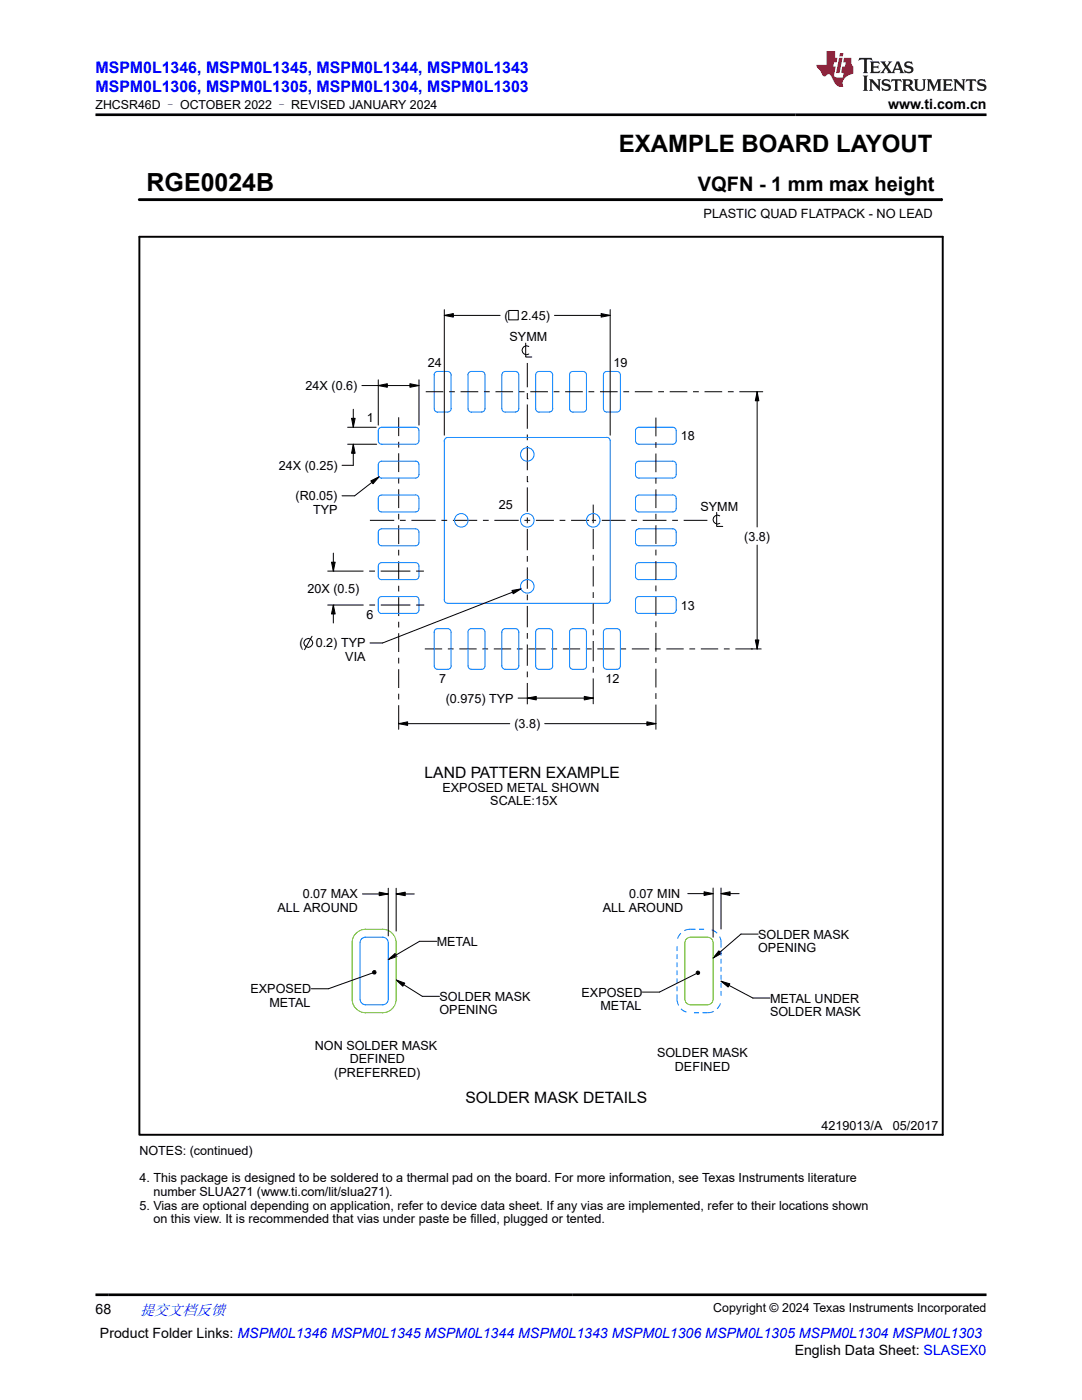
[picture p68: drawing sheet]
<svg xmlns="http://www.w3.org/2000/svg" width="216mm" height="279mm" viewBox="0 0 216 279" stroke-linecap="round" stroke-linejoin="round" font-family="sans-serif">
<defs><g id="words">
<text font-size="5" x="29.3" y="38.1">RGE0024B</text>
<text font-size="4.8" x="123.5" y="30.4">EXAMPLE BOARD LAYOUT</text>
<text font-size="4" x="139.3" y="38.1">VQFN - 1 mm max height</text>
<g font-size="3.2" fill="#00f">
<text x="19" y="14.5">MSPM0L1346, MSPM0L1345, MSPM0L1344, MSPM0L1343</text>
<text x="19" y="18.3">MSPM0L1306, MSPM0L1305, MSPM0L1304, MSPM0L1303</text>
</g>
<g font-size="3.1">
<text x="84.7" y="155.2">LAND PATTERN EXAMPLE</text>
<text x="92.9" y="220.1">SOLDER MASK DETAILS</text>
</g>
<text font-size="3" fill="#00f" x="27.9" y="262.4">提交文档反馈</text>
<g font-size="2.8">
<text x="177.2" y="21.7">www.ti.com.cn</text>
<text x="19" y="262.1">68</text>
<text x="19.9" y="266.9">Product Folder Links: MSPM0L1346 MSPM0L1345 MSPM0L1344 MSPM0L1343 MSPM0L1306 MSPM0L1305 MSPM0L1304 MSPM0L1303</text>
<text x="158.6" y="270.3">English Data Sheet: SLASEX0</text>
</g>
<text font-size="2.6" x="140.4" y="43.5">PLASTIC QUAD FLATPACK - NO LEAD</text>
<g font-size="2.5">
<text x="19" y="21.8">ZHCSR46D – OCTOBER 2022 – REVISED JANUARY 2024</text>
<text x="100.7" y="63.8">(</text>
<text x="104" y="63.8">2.45)</text>
<text x="101.7" y="68.1">SYMM</text>
<text x="61" y="77.8">24X (0.6)</text>
<text x="85.4" y="73.1">24</text>
<text x="122.4" y="73.2">19</text>
<text x="73.2" y="84.3">1</text>
<text x="135.9" y="87.7">18</text>
<text x="55.6" y="93.8">24X (0.25)</text>
<text x="59" y="99.8">(R0.05)</text>
<text x="99.5" y="101.6">25</text>
<text x="139.8" y="101.9">SYMM</text>
<text x="62.5" y="102.6">TYP</text>
<text x="148.5" y="107.9">(3.8)</text>
<text x="61.3" y="118.3">20X (0.5)</text>
<text x="73.1" y="123.4">6</text>
<text x="135.8" y="121.6">13</text>
<text x="59.8" y="129.2">(</text>
<text x="63" y="129.2">0.2) TYP</text>
<text x="68.9" y="131.9">VIA</text>
<text x="87.6" y="136.3">7</text>
<text x="120.8" y="136.3">12</text>
<text x="89" y="140.2">(0.975) TYP</text>
<text x="102.6" y="145.3">(3.8)</text>
<text x="88.3" y="158.1">EXPOSED METAL SHOWN</text>
<text x="97.8" y="160.8">SCALE:15X</text>
<text x="60.4" y="179.3">0.07 MAX</text>
<text x="125.5" y="179.3">0.07 MIN</text>
<text x="55.4" y="182">ALL AROUND</text>
<text x="120.3" y="181.9">ALL AROUND</text>
<text x="87.1" y="188.8">METAL</text>
<text x="151.3" y="187.3">SOLDER MASK</text>
<text x="151.3" y="190">OPENING</text>
<text x="50" y="198.2">EXPOSED</text>
<text x="53.8" y="200.9">METAL</text>
<text x="87.7" y="199.7">SOLDER MASK</text>
<text x="87.7" y="202.4">OPENING</text>
<text x="116" y="198.9">EXPOSED</text>
<text x="119.8" y="201.6">METAL</text>
<text x="153.7" y="200.1">METAL UNDER</text>
<text x="153.7" y="202.8">SOLDER MASK</text>
<text x="62.8" y="209.5">NON SOLDER MASK</text>
<text x="66.7" y="214.9">(PREFERRED)</text>
<text x="69.8" y="212.2">DEFINED</text>
<text x="131.1" y="211">SOLDER MASK</text>
<text x="134.7" y="213.7">DEFINED</text>
<text x="163.9" y="225.6">4219013/A</text>
<text x="178.2" y="225.6">05/2017</text>
<text x="27.8" y="230.6">NOTES: (continued)</text>
<text x="27.8" y="236">4. This package is designed to be soldered to a thermal pad on the board. For more information, see Texas Instruments literature</text>
<text x="30.6" y="238.7">number SLUA271 (www.ti.com/lit/slua271).</text>
<text x="27.8" y="241.4">5. Vias are optional depending on application, refer to device data sheet. If any vias are implemented, refer to their locations shown</text>
<text x="30.6" y="244.1">on this view. It is recommended that vias under paste be filled, plugged or tented.</text>
<text x="142.3" y="261.8">Copyright © 2024 Texas Instruments Incorporated</text>
</g>
</g></defs>
<g fill="#000">
<path d="M75.5 76.9l1.8-.3v.7zM81.8 76.6l1.8 .3-1.8 .4zM88.7 62.9l1.8-.3v.7zM119.9 62.6l1.9 .3-1.9 .4zM151.1 78.2l.3 1.8h-.7zM70.2 83.5h.7l-.4 1.8zM70.5 88.7l.4 1.8h-.7zM74 96l1.6-.8-1.2 1.3zM66.1 112.2h.8l-.4 1.8zM102.2 117.8l1.8-.3-1.6 1zM66.5 120.7l.4 1.8h-.8zM105.2 139.3l1.8-.3v.7z"/>
<path d="M116.6 139l1.8 .3-1.8 .4zM150.7 127.7h.7l-.3 1.8zM79.6 144.4l1.7-.3v.7zM129.1 144.1l1.8 .3-1.8 .4zM75.7 178l1.8 .4-1.8 .4zM79 178.4l1.9-.4v.8zM140.5 178l1.8 .3-1.8 .4zM143.9 178.3l1.8-.3v.7zM74.4 193.9l.2-.2 .3 .1 .1 .3-.1 .2-.3 .1-.2-.2zM77.5 191.5l1.3-1.2 .4 .6zM79 195.6l1.8 .6-.4 .6zM138.9 194l.3-.2 .3 .1 .1 .2-.1 .3-.3 .1-.3-.2z"/>
<path d="M143.4 189.8l.5 .5-1.6 .9zM143.9 195.8l1.7 .5-.3 .7z"/>
</g>
<g fill="none" stroke="#000" stroke-width=".2">
<path d="M27.8 39.8h160.1M187.9 39.6v.5M72.2 76.9h11.4M75.5 76.9l1.8-.3v.7zM75.5 75.8v9M81.8 76.6l1.8 .3-1.8 .4zM83.6 75.8v9M85 78.2h3.5M88.7 61.8v25M88.7 62.9h11.1M88.7 62.9l1.8-.3v.7zM89.6 78.2h1.2"/>
<path d="M91.9 78.2h3.5M96.6 78.2h1.1M98.9 78.2h3.5M101.5 62h1.9v1.8h-1.9zM103.5 78.2h1.2M104.9 68.5v2.7h1.2M105.2 79.6h.1M105.2 72.4v4.9M105.2 78.4v1.2M105.5 69.1a.89 .89 0 0 0-1.3 .8 .89 .89 0 0 0 1.3 .8M105.8 78.2h3.5M110.5 78.2h1.1"/>
<path d="M110.6 62.9h11.2M112.8 78.2h3.5M117.4 78.2h1.2M119.7 78.2h3.5M119.9 62.6l1.9 .3-1.9 .4zM121.8 61.8v25M124.4 78.2h1.1M126.7 78.2h3.5M131.3 78.2h1.2M133.6 78.2h3.5M138.3 78.2h1.1M140.6 78.2h3.5"/>
<path d="M145.2 78.2h1.2M151.1 78.2l.3 1.8h-.7zM151.1 78.2v27M152.2 78.2h-4.7M69.4 88.7h5.8M69.4 85.3h5.7M70.2 83.5h.7l-.4 1.8zM70.5 81.7v3.6M70.5 88.7v4.2h-2.2M70.5 88.7l.4 1.8h-.7zM74 96l1.6-.8-1.2 1.3zM75.6 95.2l-4.8 3.7h-2.5"/>
<path d="M79.6 83.3v3.7M79.6 88.2v1.1M79.6 90.5v3.7M79.6 95.4v1.1M79.6 97.6v3.8M105.2 96.1h.1M105.2 80.7v4.9M105.2 86.7v1.2M105.2 89v4.8M105.2 95v1.1M105.2 97.3v4.8M130.9 83.3v3.8"/>
<path d="M130.9 88.2v1.2M130.9 90.5v3.7M130.9 95.4v1.1M130.9 97.7v3.7M65.4 114h7.1M66.1 112.2h.8l-.4 1.8zM66.5 110.4v3.6M73.7 114h1.1M73.8 103.8h4.9M76 114h5.9M79.6 102.5v1.2M79.6 104.8v3.8"/>
<path d="M79.6 109.7v1.2M79.6 112v3.8M79.6 116.9v1.1M79.6 119.2v3.7M79.8 103.8h1.1M82.1 103.8h4.8M84.6 114h-1.6M88.1 103.8h1.1M90.4 103.8h4.8M96.4 103.8h1.1M98.7 103.8h4.8M102.2 117.8l1.8-.3-1.6 1z"/>
<path d="M104 117.5l-27.6 10.8h-2.6M104.6 103.8h1.2M105.2 103.3v1.1M105.2 105.6v4.2M105.2 111v1.1M105.2 113.2v4.3M105.2 118.6v1.2M106.9 103.8h3.6M111.7 103.8h1.1M114 103.8h3.5M118.1 103.8h.8M118.4 100.7v3.7"/>
<path d="M118.4 105.6v4M118.4 110.7v1.2M118.4 113v4M118.4 118.2v1.1M120.1 103.8h4.7M126 103.8h1.1M128.3 103.8h4.7M130.9 102.5v1.2M130.9 104.8v3.8M130.9 109.7v1.1M130.9 112v3.7M130.9 116.9v1.1"/>
<path d="M130.9 119.1v3.8M134.1 103.8h1.2M136.4 103.8h4.8M143 102.3v2.8h1.2M143.6 103a.88 .88 0 0 0-1.3 .7 .88 .88 0 0 0 1.3 .7M151.1 108.8v20.7M62.3 127l-1.5 2.7M65.4 120.7h7.2M66.5 120.7v3.6M66.5 120.7l.4 1.8h-.8zM73.7 120.7h1.1M76 120.7h5.9"/>
<path d="M79.6 124.1v1.1M79.6 126.4v3.7M79.6 131.3v1.1M79.6 133.6v3.7M79.6 138.5v1.1M84.7 120.7h-1.7M84.8 129.5h3.4M89.4 129.5h1.1M91.7 129.5h3.4M96.3 129.5h1.1M98.5 129.5h3.5M103.1 129.5h1.2"/>
<path d="M103.4 139.3h15M105.2 139.3l1.8-.3v.7zM105.2 120.9v4.3M105.2 126.3v1.2M105.2 128.6v4.3M105.2 134v1.2M105.2 136.3v4.3M105.4 129.5h3.5M110 129.5h1.2M112.3 129.5h3.5M116.6 139l1.8 .3-1.8 .4zM116.9 129.5h1.1"/>
<path d="M118.4 120.5v4M118.4 125.6v1.2M118.4 127.9v4.1M118.4 133.1v1.1M118.4 135.4v5.1M119.2 129.5h3.4M123.8 129.5h1.1M126.1 129.5h3.4M130.7 129.5h1.1M130.9 124v1.2M130.9 126.3v3.7M130.9 131.2v1.1"/>
<path d="M130.9 133.5v3.7M130.9 138.3v1.2M133 129.5h3.4M137.6 129.5h1.1M139.8 129.5h3.5M144.4 129.5h1.2M150.7 127.7h.7l-.3 1.8zM151.9 129.5h-5.2M79.6 144.4h22.1M79.6 144.4l1.7-.3v.7zM79.6 140.7v4.8M108.7 144.4h22.2"/>
<path d="M129.1 144.1l1.8 .3-1.8 .4zM130.9 140.6v4.9M72.3 178.4h5.2M75.7 178l1.8 .4-1.8 .4zM77.5 177.3v9.5M79 177.3v8.5M79 178.4h3.7M79 178.4l1.9-.4v.8zM137.2 178.3h5.1M140.5 178l1.8 .3-1.8 .4zM142.3 177.2v9.8M143.9 177.2v8.2"/>
<path d="M143.9 178.3h3.6M143.9 178.3l1.8-.3v.7zM74.4 194.2l-8.9 3.1h-3.4M74.4 193.9l.2-.2 .3 .1 .1 .3-.1 .2-.3 .1-.2-.2zM77.5 191.5l1.3-1.2 .4 .6zM79 195.6l5.3 3.2h3.4M79 195.6l1.8 .6-.4 .6zM87.1 187.9h-3.4l-6.2 3.6M138.9 194.3l-7.3 3.7h-3.4M138.9 194l.3-.2 .3 .1 .1 .2-.1 .3-.3 .1-.3-.2zM143.4 189.8l.5 .5-1.6 .9zM143.9 195.8l6.3 3.4h3.4"/>
<path d="M143.9 195.8l1.7 .5-.3 .7zM151.3 186.4h-3.4l-5.6 4.8"/>
<circle cx="61.5" cy="128.3" r=".88"/>
</g>
<path d="M27.8 47.3h160.3v179.2h-160.3z" fill="none" stroke="#000" stroke-width=".39"/>
<path d="M27.8 39.8h160.1" fill="none" stroke="#000" stroke-width=".57"/>
<g fill="none" stroke="#0080ff" stroke-width=".2">
<path d="M86.6 74.8a.69 .69 0 0 1 .7-.7h2a.69 .69 0 0 1 .7 .7v6.8M86.6 74.8v6.8a.69 .69 0 0 0 .7 .7M116.3 74.1a.69 .69 0 0 1 .7 .7v6.8a.65 .65 0 0 1-.6 .6h-2.1M116.4 74.1h-2.1a.69 .69 0 0 0-.7 .7l.1 6.8a.69 .69 0 0 0 .6 .7M75.5 92.7v2a.69 .69 0 0 0 .7 .7M75.5 92.7a.69 .69 0 0 1 .7-.7h6.7a.69 .69 0 0 1 .7 .7v2a.69 .69 0 0 1-.7 .7h-6.7M75.7 99l.5-.2h6.7a.69 .69 0 0 1 .7 .7v2a.69 .69 0 0 1-.7 .7h-6.7a.69 .69 0 0 1-.7-.7v-2zM75.7 85.5l.5-.2h6.7a.69 .69 0 0 1 .7 .7v2a.69 .69 0 0 1-.7 .7h-6.7a.69 .69 0 0 1-.7-.7v-2zM88.7 88v31.7a.69 .69 0 0 0 .6 .7h31.8a.69 .69 0 0 0 .7-.7v-31.7a.69 .69 0 0 0-.7-.7h-31.8a.69 .69 0 0 0-.6 .7M90 81.5a.69 .69 0 0 1-.7 .7h-2M94.1 82.2h2a.69 .69 0 0 0 .7-.6v-6.8a.69 .69 0 0 0-.7-.7h-2a.69 .69 0 0 0-.7 .7v6.8a.69 .69 0 0 0 .7 .7M100.8 82.2h2a.69 .69 0 0 0 .7-.6v-6.8a.69 .69 0 0 0-.7-.7h-2a.69 .69 0 0 0-.7 .7v6.8a.69 .69 0 0 0 .7 .7"/>
<path d="M107.6 82.2h2a.65 .65 0 0 0 .7-.6v-6.8a.69 .69 0 0 0-.7-.7h-2a.69 .69 0 0 0-.7 .7v6.8a.69 .69 0 0 0 .7 .7M121.1 82.2h2a.69 .69 0 0 0 .7-.6v-6.8a.69 .69 0 0 0-.7-.7h-2a.69 .69 0 0 0-.7 .7v6.8a.69 .69 0 0 0 .7 .7M126.8 92.7v2a.69 .69 0 0 0 .7 .7M126.8 92.7a.69 .69 0 0 1 .7-.7h6.7a.65 .65 0 0 1 .7 .7v2a.69 .69 0 0 1-.7 .7h-6.7M127 99l.5-.2h6.7a.69 .69 0 0 1 .7 .7v2a.69 .69 0 0 1-.7 .7h-6.7a.69 .69 0 0 1-.7-.7v-2zM127 85.5l.5-.2h6.7a.69 .69 0 0 1 .7 .7v2a.69 .69 0 0 1-.7 .7h-6.7a.69 .69 0 0 1-.7-.7v-2zM75.7 105.7l.5-.2h6.7a.69 .69 0 0 1 .7 .7v2a.69 .69 0 0 1-.7 .7h-6.7a.69 .69 0 0 1-.7-.7v-2zM75.7 112.5l.5-.2h6.7a.69 .69 0 0 1 .7 .7v2a.69 .69 0 0 1-.7 .7h-6.7a.69 .69 0 0 1-.7-.7v-2zM82.9 119a.69 .69 0 0 1 .7 .7v2.1M82.9 119.1h-6.7a.69 .69 0 0 0-.7 .6v2.1a.65 .65 0 0 0 .7 .6h6.7a.69 .69 0 0 0 .7-.7M127 105.7l.5-.2h6.7a.69 .69 0 0 1 .7 .7v2a.69 .69 0 0 1-.7 .7h-6.7a.69 .69 0 0 1-.7-.7v-2zM127 112.5l.5-.2h6.7a.69 .69 0 0 1 .7 .7v2a.69 .69 0 0 1-.7 .7h-6.7a.69 .69 0 0 1-.7-.7v-2z"/>
<path d="M134.2 119.1h-6.7a.69 .69 0 0 0-.7 .6v2.1a.69 .69 0 0 0 .7 .6h6.7a.69 .69 0 0 0 .7-.7M134.2 119a.69 .69 0 0 1 .7 .7v2.1M86.6 126.1a.69 .69 0 0 1 .7-.6h2a.69 .69 0 0 1 .7 .6v6.8M86.6 126.1v6.8a.69 .69 0 0 0 .7 .7M90 132.9a.69 .69 0 0 1-.7 .7h-2M94.1 133.6a.69 .69 0 0 1-.7-.7v-6.8a.69 .69 0 0 1 .7-.6h2a.69 .69 0 0 1 .7 .6v6.8a.69 .69 0 0 1-.7 .7h-2M100.3 125.7l.5-.2h2a.69 .69 0 0 1 .7 .6v6.8a.69 .69 0 0 1-.7 .7h-2a.69 .69 0 0 1-.7-.7v-6.8zM107.1 125.7l.5-.2h2a.69 .69 0 0 1 .7 .6v6.8a.69 .69 0 0 1-.7 .7h-2a.69 .69 0 0 1-.7-.7v-6.8zM116.3 125.5a.69 .69 0 0 1 .7 .6v6.8a.69 .69 0 0 1-.6 .7h-2.1a.69 .69 0 0 1-.6-.7l-.1-6.8a.69 .69 0 0 1 .7-.6h2.1M120.6 125.7l.5-.2h2a.69 .69 0 0 1 .7 .6v6.8a.69 .69 0 0 1-.7 .7h-2a.69 .69 0 0 1-.7-.7v-6.8zM72.2 187.4l.8-.4h3.4a1.12 1.12 0 0 1 1.1 1.2v11.2a1.12 1.12 0 0 1-1.1 1.1h-3.4a1.12 1.12 0 0 1-1.2-1.1v-11.2zM135.1 198.4v1.4l.3 .8"/>
<path d="M135.1 188.8v1M135.1 190.4v1M135.1 192v1M135.1 193.6v1M135.1 195.2v1M135.1 196.8v1M135.9 186.2l-.7 1.1M138.8 185.5h-1.5l-.7 .2M139.5 185.5h1M142 185.6l1.1 .6M143.6 186.9l.3 .8v1.4M143.9 189.8v.9"/>
<path d="M143.9 191.4v.9M143.9 193v.9M143.9 194.6v.9M143.9 196.2v.9M143.9 197.8v.9M135.4 200.6h.1M135.9 201.3l1.1 .7M138.5 202.1h1M142.4 201.8l-.8 .3h-1.4M143.8 200.2l-.7 1.1"/>
<circle cx="105.2" cy="90.7" r="1.35"/>
<circle cx="92" cy="103.8" r="1.35"/>
<circle cx="105.2" cy="103.8" r="1.35"/>
<circle cx="105.2" cy="117" r="1.35"/>
<circle cx="118.4" cy="103.8" r="1.35"/>
</g>
<path d="M70.3 188.2v11.2a2.7 2.7 0 0 0 2.7 2.7h3.4a2.7 2.7 0 0 0 2.6-2.7v-11.2a2.7 2.7 0 0 0-2.6-2.7h-3.4a2.73 2.73 0 0 0-2.8 2.7M137.1 187.3l.7-.3h3.4a1.12 1.12 0 0 1 1.1 1.2v11.2a1.12 1.12 0 0 1-1.1 1.1h-3.4a1.12 1.12 0 0 1-1.1-1.1v-11.2v-.4z" fill="none" stroke="#6ef200" stroke-width=".2"/>
<path d="M171.5 11.6l-.2 .5 .5-.2h.6v.1v2.2l-.2 .4h1l-.2-.4v-2.2v-.1h.5l.5 .2-.1-.5zM173.6 12.3l.2 .4v1.5l-.2 .4h1.9l.1-.6a1.08 1.08 0 0 1-1.3 .2v-.7h.6l.4 .2v-.7l-.4 .2h-.6v-.5l.2-.2a1 1 0 0 1 1 .3l-.1-.5zM175.7 12.3l.9 1.1-1 1.2h.9l-.2-.2 .5-.8 .4 .8-.2 .2h1.6l-.2-.2 .2-.5h.9l.1 .5-.1 .2h.9l-.2-.3-.8-2h-.5l-.9 2.2-.9-1.1 .9-1.1h-.8l.2 .2-.4 .6-.4-.6 .2-.2zM179 12.7l.4 1h-.7zM180.7 12.4a.65 .65 0 0 0-.2 .7 .65 .65 0 0 0 .6 .5l.6 .1 .1 .3a.79 .79 0 0 1-.7 .4 .79 .79 0 0 1-.7-.5l.1 .7 .2-.1a.93 .93 0 0 0 1.1 .1 .93 .93 0 0 0 .4-1 1.46 1.46 0 0 0-1.2-.6l-.1-.3a1.09 1.09 0 0 1 1.2 .2l-.2-.6-.1 .1-.5-.2zM172.2 15.1l.2 .4v2.2l-.2 .4h1l-.2-.4v-2.2l.2-.4zM173.4 15.8l.2 .4v1.5l-.2 .4h.8l-.3-.4 .1-1.3 1.6 1.8v-2l.2-.4h-.7l.1 .2 .1 1.1-1.2-1.3zM176.2 15.9a.65 .65 0 0 0-.2 .8 .65 .65 0 0 0 .6 .4l.6 .2 .1 .2a.79 .79 0 0 1-.7 .4 .79 .79 0 0 1-.7-.5l.1 .7 .2-.1a.93 .93 0 0 0 1.1 .1 .93 .93 0 0 0 .4-.9 1.46 1.46 0 0 0-1.2-.6l-.1-.4a1.09 1.09 0 0 1 1.2 .2l-.1-.6-.2 .1-.5-.1zM177.9 15.8l-.1 .6a.63 .63 0 0 1 .8-.3v1.6l-.3 .4h1l-.2-.4v-1.6a.66 .66 0 0 1 .8 .3l-.1-.6zM180 15.8l.2 .4v1.5l-.2 .4h1l-.2-.2-.1-.7h.5l.1 .2a.79 .79 0 0 0 1.2 .6l-1-.9a.61 .61 0 0 0 .6-.6 .61 .61 0 0 0-.5-.7zM180.8 16.1h.1a.47 .47 0 0 1 .5 .1 .47 .47 0 0 1 .1 .5l-.1 .1-.7 .1zM182.3 15.8l.2 .2a2.27 2.27 0 0 0 .4 2 1.04 1.04 0 0 0 1.7-.7v-1.3l.2-.2h-.8l.2 .4v1.1a.6 .6 0 0 1-.6 .6 .6 .6 0 0 1-.6-.6v-1.1l.3-.4zM184.9 15.8l.2 .4v1.5l-.2 .4h.8l-.3-.4v-1.4l.9 1.9 .9-1.9v1.4l-.3 .4h1l-.2-.4v-1.5l.2-.4h-.8l-.7 1.5-.6-1.5zM188.1 15.8l.2 .4v1.5l-.2 .4h1.9l.1-.6a1.09 1.09 0 0 1-1.3 .2v-.7h.6l.4 .2v-.6l-.4 .2h-.6v-.6l.2-.1a1.01 1.01 0 0 1 1 .3l-.1-.6zM190.2 15.8l.3 .4v1.5l-.3 .4h.8l-.2-.4v-1.3l1.6 1.8v-2l.2-.4h-.7l.2 .2v1.1l-1.2-1.3zM192.8 15.8l-.1 .6a.63 .63 0 0 1 .8-.3v1.6l-.3 .4h1l-.2-.4v-1.6a.66 .66 0 0 1 .8 .3l-.1-.6zM195.2 15.9a.65 .65 0 0 0-.2 .8 .65 .65 0 0 0 .6 .4l.6 .2 .2 .2a.79 .79 0 0 1-.7 .4 .79 .79 0 0 1-.7-.5l.1 .7 .2-.1a.93 .93 0 0 0 1 .1 .93 .93 0 0 0 .5-.9 1.46 1.46 0 0 0-1.3-.6v-.4a1.09 1.09 0 0 1 1.2 .2l-.2-.6-.2 .1-.5-.1z" fill="#231f20"/>
<path d="M164.9 10.2v2.8h-2l.1 .3 .8 1a.95 .95 0 0 0 1 .9 .59 .59 0 0 1 .5-.4 .59 .59 0 0 1 .5 .4l.4 .7a1.59 1.59 0 0 0 2.1 1.4 1.61 1.61 0 0 1 1-2.3l1-.3-.1-1.5a1.59 1.59 0 0 1-.3-1.7h-1.5l-.2 .9h.6l-.2 .9h-.5l-.2 1v.2l.4 .1-.1 .9h-.7a.73 .73 0 0 1-1-.7l.3-1.5h-.5l.1-.9h.5l.2-.9h-.5v-1.3zM167.4 11.5l-.6 3.1h.7l.6-3.1zM167.6 10.6l-.1 .6h.7l.1-.6z" fill="#ed1c24"/>
<path d="M19 22.9h177.8M19 258.4h177.8" fill="none" stroke="#000" stroke-width=".53"/>
<use href="#words"/>
</svg>
